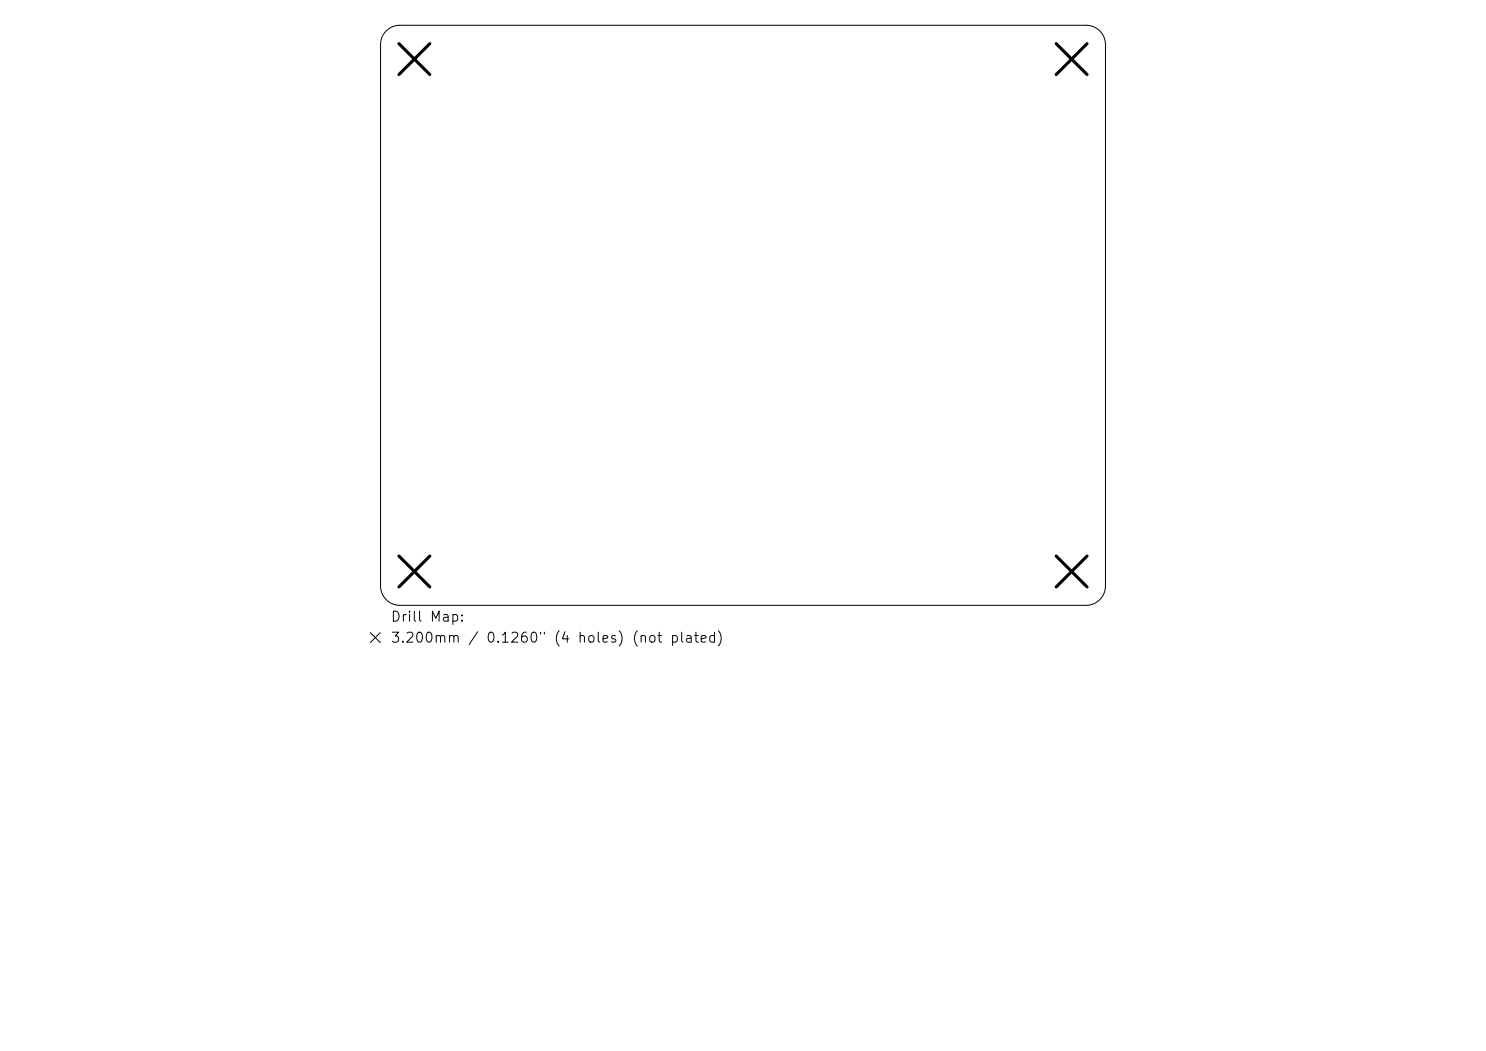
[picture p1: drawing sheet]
<svg xmlns="http://www.w3.org/2000/svg" width="297mm" height="210mm" viewBox="0 0 297 210" stroke-linecap="round" stroke-linejoin="round" font-family="sans-serif">
<defs><g id="words">
<g font-size="2">
<text x="77.9" y="124.7">Drill Map:</text>
<text x="77.9" y="128.9">3.200mm / 0.1260&quot; (4 holes) (not plated)</text>
</g>
</g></defs>
<path d="M77.2 6.2a3.9 3.9 0 0 1 2.7-1.2h137.2a3.9 3.9 0 0 1 3.8 3.9v108.2a3.9 3.9 0 0 1-3.8 3.9h-137.2a3.9 3.9 0 0 1-3.8-3.9v-108.2a3.9 3.9 0 0 1 1.1-2.7zM74 126.4l2 2M76 126.4l-2 2" fill="none" stroke="#000" stroke-width=".2"/>
<path d="M79.7 8.7l6.2 6.2M85.9 8.7l-6.2 6.2M211.1 8.7l6.2 6.2M217.3 8.7l-6.2 6.2M79.7 111.1l6.2 6.2M85.9 111.1l-6.2 6.2M211.1 111.1l6.2 6.2M217.3 111.1l-6.2 6.2" fill="none" stroke="#000" stroke-width=".62"/>
<use href="#words"/>
</svg>
